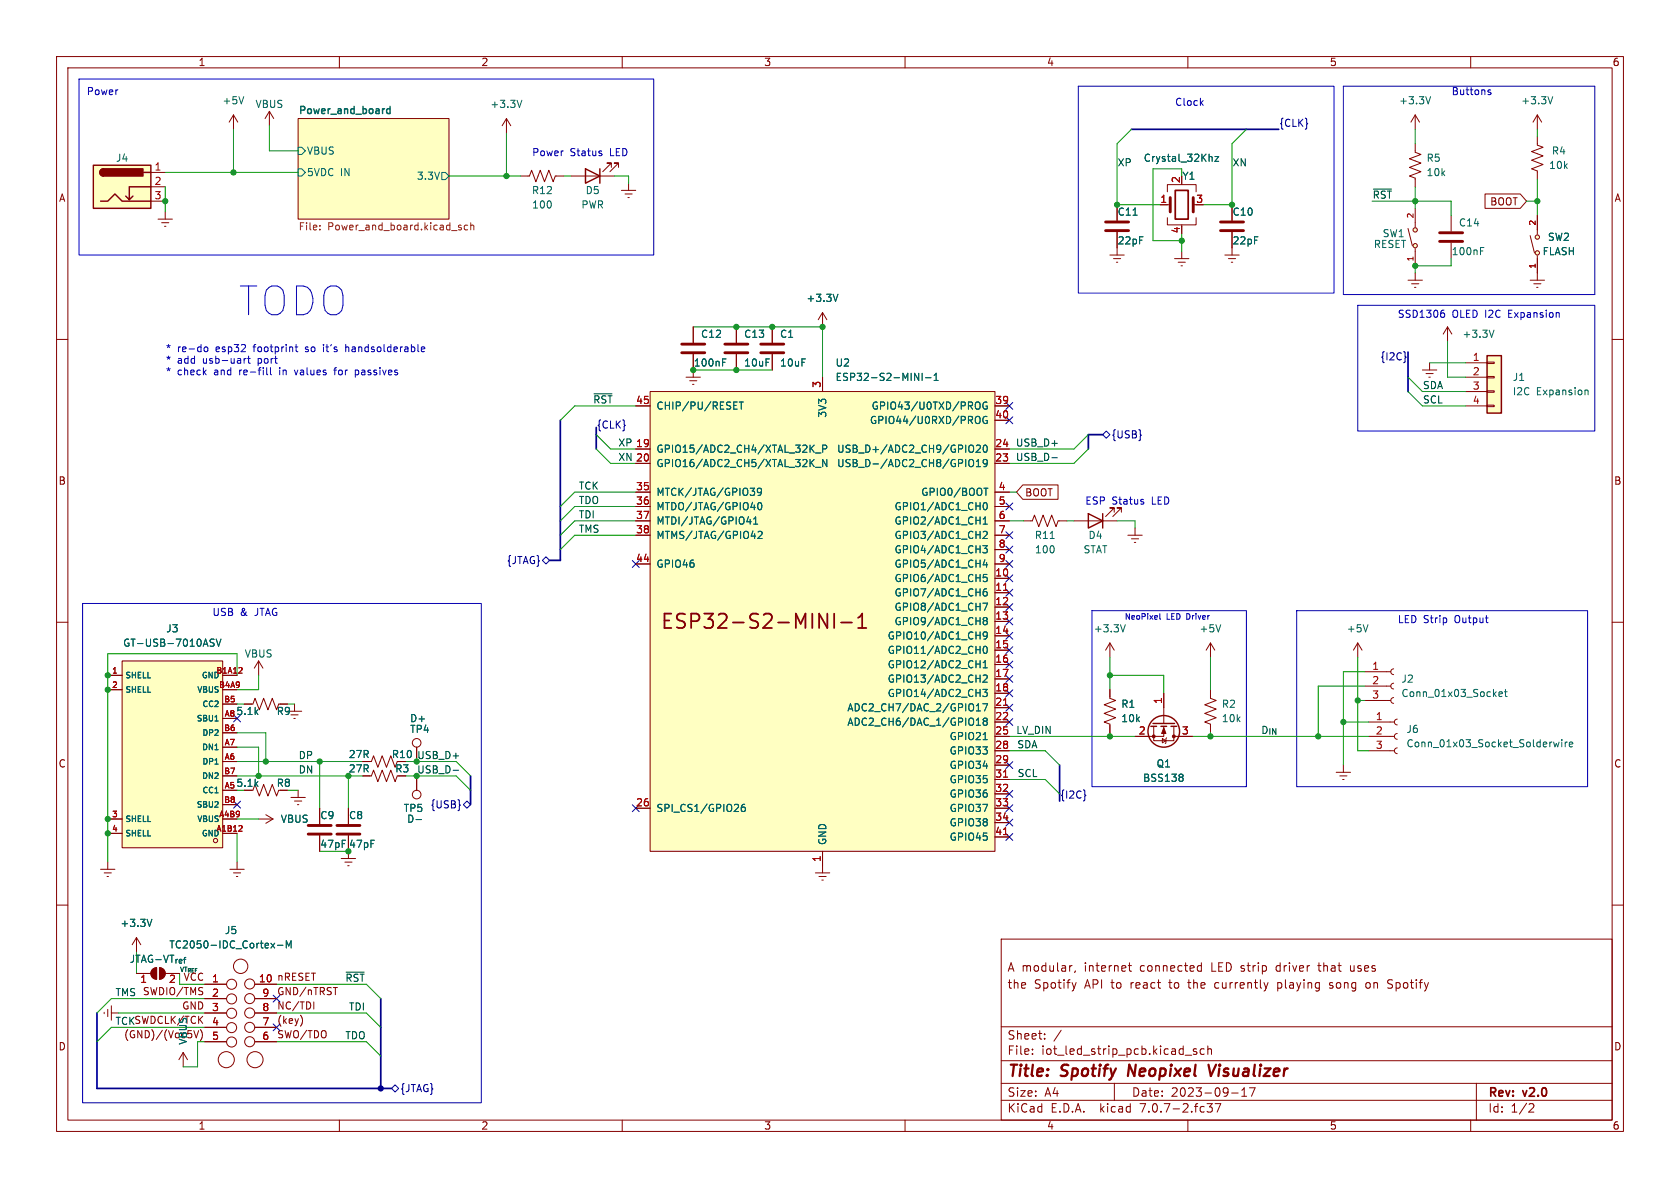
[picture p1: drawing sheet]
<svg xmlns="http://www.w3.org/2000/svg" width="297mm" height="210mm" viewBox="0 0 297 210" stroke-linecap="round" stroke-linejoin="round" font-family="sans-serif">
<defs><g id="words">
<text font-size="7.1" fill="#0000c2" x="41.9" y="56.3">TODO</text>
<text font-size="3.5" fill="#840000" x="116.6" y="111.6">ESP32-S2-MINI-1</text>
<g font-size="2.8" fill="#840000">
<text x="178" y="190.9">Title:</text>
<text x="187.7" y="190.9">Spotify</text>
<text x="200.3" y="190.9">Neopixel</text>
<text x="215.4" y="190.9">Visualizer</text>
</g>
<g font-size="2.1" fill="#840000">
<text x="178" y="172">A modular,</text>
<text x="191.7" y="172">internet</text>
<text x="201.7" y="172">connected</text>
<text x="214.4" y="172">LED strip</text>
<text x="226.2" y="172">driver</text>
<text x="233.8" y="172">that</text>
<text x="239.5" y="172">uses</text>
<text x="178" y="175">the</text>
<text x="182.8" y="175">Spotify</text>
<text x="191.8" y="175">API to</text>
<text x="200.1" y="175">react</text>
<text x="207.1" y="175">to</text>
<text x="210.7" y="175">the</text>
<text x="215.5" y="175">currently</text>
<text x="226.7" y="175">playing</text>
<text x="236.1" y="175">song</text>
<text x="242.6" y="175">on</text>
<text x="246.7" y="175">Spotify</text>
<text x="178" y="184">Sheet:</text>
<text x="178" y="186.7">File:</text>
<text x="184.1" y="186.7">iot_led_strip_pcb.kicad_sch</text>
<text x="178" y="196.9">KiCad</text>
<text x="178" y="194.1">Size:</text>
<text x="184.7" y="194.1">A4</text>
<text x="185.7" y="196.9">E.D.A.</text>
<text x="194.6" y="196.9">kicad</text>
<text x="200" y="194.1">Date:</text>
<text x="201.8" y="196.9">7.0.7-2.fc37</text>
<text x="207" y="194.1">2023-09-17</text>
<text x="263" y="194.3">Rev:</text>
<text x="263" y="196.9">Id:</text>
<text x="267.1" y="196.9">1/2</text>
<text x="269.4" y="194.3">v2.0</text>
</g>
<g font-size="1.8" fill="#840000">
<text x="35" y="11.9">1</text>
<text x="85" y="11.9">2</text>
<text x="135" y="11.9">3</text>
<text x="185" y="11.9">4</text>
<text x="235" y="11.9">5</text>
<text x="285" y="11.9">6</text>
<text x="10.3" y="35.9">A</text>
<text x="285.3" y="35.9">A</text>
<text x="263.3" y="36.5">BOOT</text>
<text x="10.3" y="85.9">B</text>
<text x="181.1" y="87.9">BOOT</text>
<text x="285.3" y="85.9">B</text>
<text x="10.3" y="135.9">C</text>
<text x="69.2" y="134.2">R10</text>
<text x="69.8" y="136.8">R3</text>
<text x="285.3" y="135.9">C</text>
<text x="41.7" y="139.3">5.1k</text>
<text x="48.8" y="139.3">R8</text>
<text x="48.9" y="173.6">nRESET</text>
<text x="32.1" y="178.7">GND</text>
<text x="48.9" y="176.1">GND/nTRST</text>
<text x="48.9" y="178.7">NC/TDI</text>
<text x="10.3" y="185.9">D</text>
<text x="21.8" y="183.8">(GND)/(Vcc5V)</text>
<text x="48.9" y="181.2">(key)</text>
<text x="48.9" y="183.8">SWO/TDO</text>
<text x="285.3" y="185.9">D</text>
<text x="35" y="199.9">1</text>
<text x="85" y="199.9">2</text>
<text x="135" y="199.9">3</text>
<text x="185" y="199.9">4</text>
<text x="235" y="199.9">5</text>
<text x="285" y="199.9">6</text>
</g>
<g font-size="1.8" fill="#0000c2">
<text x="15.2" y="16.9">Power</text>
<text x="256.5" y="16.9">Buttons</text>
<text x="207.6" y="18.8">Clock</text>
<text x="94" y="27.7">Power</text>
<text x="100.8" y="27.7">Status</text>
<text x="107.9" y="27.7">LED</text>
<text x="247" y="56.3">SSD1306</text>
<text x="256.7" y="56.3">OLED I2C</text>
<text x="266.9" y="56.3">Expansion</text>
<text x="29.2" y="62.3">*</text>
<text x="29.2" y="64.4">*</text>
<text x="31.3" y="62.3">re-do</text>
<text x="31.3" y="64.4">add</text>
<text x="36" y="64.4">usb-uart</text>
<text x="38.3" y="62.3">esp32</text>
<text x="45.1" y="62.3">footprint</text>
<text x="45.8" y="64.4">port</text>
<text x="54.5" y="62.3">so</text>
<text x="57.8" y="62.3">it's</text>
<text x="61.9" y="62.3">handsolderable</text>
<text x="29.2" y="66.4">*</text>
<text x="31.3" y="66.4">check</text>
<text x="38" y="66.4">and</text>
<text x="42.6" y="66.4">re-fill</text>
<text x="49.9" y="66.4">in</text>
<text x="52.8" y="66.4">values</text>
<text x="60" y="66.4">for</text>
<text x="63.8" y="66.4">passives</text>
<text x="191.8" y="89.3">ESP</text>
<text x="196.6" y="89.3">Status</text>
<text x="203.7" y="89.3">LED</text>
<text x="37.5" y="109">USB</text>
<text x="42.4" y="109">&amp;</text>
<text x="45.2" y="109">JTAG</text>
<text x="247" y="110.2">LED Strip</text>
<text x="257.3" y="110.2">Output</text>
</g>
<g font-size="1.8" fill="#006464">
<text x="39.2" y="18.6">+5V</text>
<text x="45.1" y="19.3">VBUS</text>
<text x="52.7" y="20.2">Power_and_board</text>
<text x="86.6" y="19.3">+3.3V</text>
<text x="247.2" y="18.6">+3.3V</text>
<text x="268.8" y="18.6">+3.3V</text>
<text x="20.4" y="28.8">J4</text>
<text x="54.2" y="27.5">VBUS</text>
<text x="202.1" y="28.8">Crystal_32Khz</text>
<text x="252.1" y="28.8">R5</text>
<text x="274.2" y="27.5">R4</text>
<text x="54.2" y="31.3">5VDC</text>
<text x="60.2" y="31.3">IN</text>
<text x="73.6" y="32">3.3V</text>
<text x="93.9" y="34.5">R12</text>
<text x="103.4" y="34.5">D5</text>
<text x="208.9" y="32">Y1</text>
<text x="252.1" y="31.3">10k</text>
<text x="273.8" y="30.1">10k</text>
<text x="94" y="37.1">100</text>
<text x="102.7" y="37.1">PWR</text>
<text x="197.5" y="38.3">C11</text>
<text x="217.8" y="38.3">C10</text>
<text x="257.8" y="40.2">C14</text>
<text x="197.5" y="43.4">22pF</text>
<text x="217.8" y="43.4">22pF</text>
<text x="242.8" y="44">RESET</text>
<text x="244.3" y="42.1">SW1</text>
<text x="256.6" y="45.3">100nF</text>
<text x="272.6" y="45.3">FLASH</text>
<text x="273.6" y="42.8">SW2</text>
<text x="142.5" y="53.6">+3.3V</text>
<text x="123.8" y="59.9">C12</text>
<text x="131.5" y="59.9">C13</text>
<text x="137.8" y="59.9">C1</text>
<text x="258.5" y="59.9">+3.3V</text>
<text x="122.6" y="65">100nF</text>
<text x="131.5" y="65">10uF</text>
<text x="137.8" y="65">10uF</text>
<text x="147.6" y="65">U2</text>
<text x="147.6" y="67.5">ESP32-S2-MINI-1</text>
<text x="267.3" y="67.5">J1</text>
<text x="267.3" y="70.1">I2C</text>
<text x="271.6" y="70.1">Expansion</text>
<text x="116" y="72.6">CHIP/PU/RESET</text>
<text x="146.3" y="73.9" transform="rotate(-90 146.3 73.9)">3V3</text>
<text x="153.7" y="75.2">GPIO44/U0RXD/PROG</text>
<text x="154" y="72.6">GPIO43/U0TXD/PROG</text>
<text x="116" y="80.2">GPIO15/ADC2_CH4/XTAL_32K_P</text>
<text x="116" y="82.8">GPIO16/ADC2_CH5/XTAL_32K_N</text>
<text x="147.9" y="82.8">USB_D-/ADC2_CH8/GPIO19</text>
<text x="147.9" y="80.2">USB_D+/ADC2_CH9/GPIO20</text>
<text x="116" y="87.9">MTCK/JTAG/GPIO39</text>
<text x="162.8" y="87.9">GPIO0/BOOT</text>
<text x="116" y="90.4">MTDO/JTAG/GPIO40</text>
<text x="116" y="92.9">MTDI/JTAG/GPIO41</text>
<text x="116" y="95.5">MTMS/JTAG/GPIO42</text>
<text x="158" y="90.4">GPIO1/ADC1_CH0</text>
<text x="158" y="92.9">GPIO2/ADC1_CH1</text>
<text x="158" y="95.5">GPIO3/ADC1_CH2</text>
<text x="182.8" y="95.5">R11</text>
<text x="192.3" y="95.5">D4</text>
<text x="116" y="100.6">GPIO46</text>
<text x="158" y="98">GPIO4/ADC1_CH3</text>
<text x="158" y="100.6">GPIO5/ADC1_CH4</text>
<text x="182.9" y="98">100</text>
<text x="191.5" y="98">STAT</text>
<text x="158" y="103.1">GPIO6/ADC1_CH5</text>
<text x="158" y="105.6">GPIO7/ADC1_CH6</text>
<text x="29.3" y="112">J3</text>
<text x="156.8" y="113.3">GPIO10/ADC1_CH9</text>
<text x="158" y="108.2">GPIO8/ADC1_CH7</text>
<text x="158" y="110.7">GPIO9/ADC1_CH8</text>
<text x="193.3" y="112">+3.3V</text>
<text x="212" y="112">+5V</text>
<text x="238" y="112">+5V</text>
<text x="21.7" y="114.5">GT-USB-7010ASV</text>
<text x="43.2" y="116.4">VBUS</text>
<text x="156.8" y="115.8">GPIO11/ADC2_CH0</text>
<text x="156.8" y="118.3">GPIO12/ADC2_CH1</text>
<text x="149.7" y="126">ADC2_CH7/DAC_2/GPIO17</text>
<text x="156.8" y="120.9">GPIO13/ADC2_CH2</text>
<text x="156.8" y="123.4">GPIO14/ADC2_CH3</text>
<text x="198.1" y="125.3">R1</text>
<text x="215.9" y="125.3">R2</text>
<text x="247.7" y="120.9">J2</text>
<text x="247.7" y="123.4">Conn_01x03_Socket</text>
<text x="41.7" y="126.6">5.1k</text>
<text x="48.8" y="126.6">R9</text>
<text x="72.4" y="129.8">TP4</text>
<text x="72.4" y="127.9">D+</text>
<text x="149.7" y="128.5">ADC2_CH6/DAC_1/GPIO18</text>
<text x="167.8" y="131">GPIO21</text>
<text x="198.1" y="127.9">10k</text>
<text x="215.9" y="127.9">10k</text>
<text x="248.5" y="129.8">J6</text>
<text x="61.6" y="134.2">27R</text>
<text x="61.6" y="136.8">27R</text>
<text x="167.8" y="133.6">GPIO33</text>
<text x="167.8" y="136.1">GPIO34</text>
<text x="204.4" y="135.9">Q1</text>
<text x="248.5" y="132.3">Conn_01x03_Socket_Solderwire</text>
<text x="71.3" y="143.7">TP5</text>
<text x="116" y="143.7">SPI_CS1/GPIO26</text>
<text x="167.8" y="138.7">GPIO35</text>
<text x="167.8" y="141.2">GPIO36</text>
<text x="167.8" y="143.7">GPIO37</text>
<text x="202" y="138.4">BSS138</text>
<text x="49.5" y="145.6">VBUS</text>
<text x="56.5" y="145">C9</text>
<text x="61.6" y="145">C8</text>
<text x="71.9" y="145.6">D-</text>
<text x="146.3" y="149.5" transform="rotate(-90 146.3 149.5)">GND</text>
<text x="167.8" y="146.3">GPIO38</text>
<text x="167.8" y="148.8">GPIO45</text>
<text x="56.5" y="150.1">47pF</text>
<text x="21.2" y="164.1">+3.3V</text>
<text x="29.8" y="167.9">TC2050-IDC_Cortex-M</text>
<text x="39.7" y="165.3">J5</text>
<text x="22.8" y="170.4">JTAG-VT_{ref}</text>
<text x="33.2" y="184.8" transform="rotate(-90 33.2 184.8)">VBUS</text>
</g>
<g font-size="1.8" fill="#000084">
<text x="226.1" y="22.5">{CLK}</text>
<text x="243.9" y="63.8">{I2C}</text>
<text x="105.4" y="75.9">{CLK}</text>
<text x="196.4" y="77.7">{USB}</text>
<text x="89.5" y="99.9">{JTAG}</text>
<text x="76" y="143.1">{USB}</text>
<text x="187.3" y="141.3">{I2C}</text>
<text x="70.7" y="193.3">{JTAG}</text>
</g>
<g font-size="1.8" fill="#0f0f0f">
<text x="197.5" y="29.5">XP</text>
<text x="217.8" y="29.5">XN</text>
<text x="242.6" y="35.2">~{RST}</text>
<text x="104.8" y="71.4">~{RST}</text>
<text x="251.5" y="71.4">SCL</text>
<text x="251.5" y="68.9">SDA</text>
<text x="109.2" y="81.6">XN 20</text>
<text x="109.2" y="79">XP 19</text>
<text x="179.5" y="79">USB_D+</text>
<text x="179.5" y="81.6">USB_D-</text>
<text x="102.2" y="89.2">TDO</text>
<text x="102.2" y="86.6">TCK</text>
<text x="102.2" y="94.3">TMS</text>
<text x="102.2" y="91.7">TDI</text>
<text x="179.6" y="129.8">LV_DIN</text>
<text x="222.9" y="129.8">D_{IN}</text>
<text x="52.7" y="136.8">DN</text>
<text x="52.7" y="134.3">DP</text>
<text x="179.7" y="132.4">SDA</text>
<text x="179.8" y="137.4">SCL</text>
<text x="32.3" y="173.6">VCC</text>
<text x="61" y="173.6">~{RST}</text>
<text x="20.3" y="176.2">TMS SWDIO/TMS</text>
<text x="61.6" y="178.7">TDI</text>
<text x="20.3" y="181.3">TCKSWDCLK/TCK</text>
<text x="61" y="183.8">TDO</text>
</g>
<g font-size="1.8" fill="#a90000">
<text x="27.2" y="30.2">1</text>
<text x="27.2" y="32.8">2</text>
<text x="27.2" y="35.3">3</text>
<text x="205" y="35.9">1</text>
<text x="208.7" y="32.5" transform="rotate(-90 208.7 32.5)">2</text>
<text x="211.4" y="35.9">3</text>
<text x="208.7" y="41.3" transform="rotate(-90 208.7 41.3)">4</text>
<text x="260.3" y="63.9">1</text>
<text x="112.4" y="71.5">45</text>
<text x="145.2" y="68.7" transform="rotate(-90 145.2 68.7)">3</text>
<text x="175.9" y="71.5">39</text>
<text x="260.3" y="66.4">2</text>
<text x="260.3" y="69">3</text>
<text x="260.3" y="71.5">4</text>
<text x="175.9" y="74">40</text>
<text x="112.4" y="79.1">19</text>
<text x="112.4" y="81.7">20</text>
<text x="175.9" y="81.7">23</text>
<text x="175.9" y="79.1">24</text>
<text x="112.4" y="86.7">35</text>
<text x="112.4" y="89.3">36</text>
<text x="176.5" y="86.7">4</text>
<text x="176.5" y="89.3">5</text>
<text x="112.4" y="91.8">37</text>
<text x="112.4" y="94.4">38</text>
<text x="176.5" y="91.8">6</text>
<text x="176.5" y="94.4">7</text>
<text x="112.4" y="99.4">44</text>
<text x="175.9" y="102">10</text>
<text x="176.5" y="96.9">8</text>
<text x="176.5" y="99.4">9</text>
<text x="175.9" y="104.5">11</text>
<text x="175.9" y="107.1">12</text>
<text x="175.9" y="109.6">13</text>
<text x="175.9" y="112.1">14</text>
<text x="175.9" y="114.7">15</text>
<text x="175.9" y="117.2">16</text>
<text x="175.9" y="119.8">17</text>
<text x="242.5" y="118.5">1</text>
<text x="175.9" y="122.3">18</text>
<text x="175.9" y="124.8">21</text>
<text x="205.5" y="124.5" transform="rotate(-90 205.5 124.5)">1</text>
<text x="242.5" y="121">2</text>
<text x="242.5" y="123.6">3</text>
<text x="175.9" y="127.4">22</text>
<text x="175.9" y="129.9">25</text>
<text x="201.2" y="129.9">2</text>
<text x="208.8" y="129.9">3</text>
<text x="243.1" y="127.4">1</text>
<text x="243.1" y="129.9">2</text>
<text x="175.9" y="132.5">28</text>
<text x="175.9" y="135">29</text>
<text x="175.9" y="137.5">31</text>
<text x="243.1" y="132.5">3</text>
<text x="112.4" y="142.6">26</text>
<text x="175.9" y="140.1">32</text>
<text x="175.9" y="142.6">33</text>
<text x="175.9" y="145.2">34</text>
<text x="175.9" y="147.7">41</text>
<text x="145.2" y="152.5" transform="rotate(-90 145.2 152.5)">1</text>
<text x="37.4" y="173.7">1</text>
<text x="45.7" y="173.7">10</text>
<text x="24.7" y="174.1">1</text>
<text x="29.8" y="174.1">2</text>
<text x="37.4" y="176.3">2</text>
<text x="37.4" y="178.8">3</text>
<text x="46.3" y="178.8">8</text>
<text x="46.3" y="176.3">9</text>
<text x="37.4" y="181.4">4</text>
<text x="37.4" y="183.9">5</text>
<text x="46.3" y="183.9">6</text>
<text x="46.3" y="181.4">7</text>
</g>
<g font-size="1.8" fill="#725600">
<text x="52.7" y="41">File:</text>
<text x="57.9" y="41">Power_and_board.kicad_sch</text>
</g>
<g font-size="1.8" fill="#009600">
<text x="73.7" y="136.8">USB_D-</text>
<text x="73.7" y="134.3">USB_D+</text>
<text x="61.6" y="150.1">47pF</text>
</g>
<g font-size="1.4" fill="#a90000">
<text x="249.9" y="38.7" transform="rotate(-90 249.9 38.7)">2</text>
<text x="271.5" y="40" transform="rotate(-90 271.5 40)">2</text>
<text x="249.9" y="46.3" transform="rotate(-90 249.9 46.3)">1</text>
<text x="271.5" y="47.6" transform="rotate(-90 271.5 47.6)">1</text>
<text x="19.7" y="119.1">1</text>
<text x="38.2" y="119.1">B1A12</text>
<text x="19.7" y="121.7">2</text>
<text x="35.6" y="120.1">GND</text>
<text x="38.6" y="121.7">B4A9</text>
<text x="39.5" y="124.2">B5</text>
<text x="39.5" y="129.3">B6</text>
<text x="39.6" y="131.8">A7</text>
<text x="39.6" y="126.7">A8</text>
<text x="39.5" y="136.9">B7</text>
<text x="39.6" y="134.4">A6</text>
<text x="39.5" y="142">B8</text>
<text x="39.6" y="139.4">A5</text>
<text x="19.7" y="144.5">3</text>
<text x="19.7" y="147.1">4</text>
<text x="35.6" y="148">GND</text>
<text x="38.2" y="147.1">A1B12</text>
<text x="38.6" y="144.5">A4B9</text>
</g>
<g font-size="1.4" fill="#0000c2">
<text x="198.8" y="109.6">NeoPixel</text>
<text x="206.3" y="109.6">LED</text>
<text x="210" y="109.6">Driver</text>
</g>
<g font-size="1.4" fill="#006464">
<text x="22.1" y="120.1">SHELL</text>
<text x="22.1" y="122.6">SHELL</text>
<text x="34.7" y="122.6">VBUS</text>
<text x="35.7" y="125.2">CC2</text>
<text x="34.7" y="127.7">SBU1</text>
<text x="35.7" y="130.3">DP2</text>
<text x="35.6" y="132.8">DN1</text>
<text x="35.6" y="137.9">DN2</text>
<text x="35.7" y="135.3">DP1</text>
<text x="34.7" y="143">SBU2</text>
<text x="35.7" y="140.4">CC1</text>
<text x="22.1" y="145.5">SHELL</text>
<text x="22.1" y="148">SHELL</text>
<text x="34.7" y="145.5">VBUS</text>
</g>
<text font-size="1.1" fill="#0f0f0f" x="31.7" y="171.9">VT_{REF}</text>
</g></defs>
<g fill="none" stroke="#840000" stroke-width=".18">
<path d="M10 10h277v190h-277zM12 12h273v186h-273zM47.6 19.7l-.7 1.3M47.6 19.7v2.5M47.6 19.7l.8 1.3M60 10v2M110 10v2M160 10v2M210 10v2M260 10v2M26.7 30.5h2.5M26.7 33h2.5"/>
<path d="M26.7 35.6h2.5M27.9 38.7h2.6M28.6 39.4h1.2M29.2 37.5v1.2M41.3 20.3l-.8 1.3M41.3 20.3v2.6M41.3 20.3l.7 1.3M52.7 21h26.7v17.7h-26.7zM89.5 21l-.7 1.2M89.5 21v2.5M89.5 21l.8 1.2M92.1 31.1h1.5l.4-1 .7 2 .8-2 .8 2 .7-2 .8 2 .4-1h1.5"/>
<path d="M101 31.1h7.6M108.1 29.6v-.8h-.8h.8l-1.5 1.6M109.3 29.6v-.8h-.7h.7l-1.5 1.6M109.9 33.7h2.5M110.5 34.3h1.3M111 34.9h.3M111.1 32.4v1.3M197.5 36.2v2.8M205.1 36.2h1.8M206.4 38.5v1.3h5.1v-1.3M206.4 33.9v-1.3h5.1v1.3M208.9 39.8v.2"/>
<path d="M217.8 36.2v2.8M250.2 25.4v1.5l1 .4-2 .8 2 .7-2 .8 2 .8-2 .7 1 .4v1.5M250.2 20.3l-.8 1.3M250.2 20.3v2.6M250.2 36.8v3.3M250.2 20.3l.8 1.3M256.5 38.1v2.8M262.5 34.3h6.3l1.1 1.3-1.1 1.2h-6.3zM271.8 24.1v1.6l1 .3-2 .8 2 .8-2 .7 2 .8-2 .7 1 .4v1.6M271.8 20.3l-.8 1.3M271.8 20.3v2.6M271.8 38.1v3.3"/>
<path d="M271.8 20.3l.7 1.3M10 60h2M29.1 40h.2M122.6 57.8v2.8M130.2 57.8v2.8M136.5 57.8v2.8M145.4 55.2l-.7 1.3M145.4 55.2v2.6M145.4 55.2l.8 1.3M196.2 45.1h2.6M196.8 45.7h1.3M197.4 46.4h.2"/>
<path d="M197.5 41v4.1M207.6 45.7h2.6M208.3 46.4h1.2M208.8 47h.2M208.9 44.5v1.2M216.5 45.1h2.6M217.2 45.7h1.2M217.7 46.4h.2M217.8 41v4.1M248.9 49.5h2.6M248.9 40.4l.8 3M249.6 50.2h1.2"/>
<path d="M250.1 50.8h.2M250.2 43.9v3.1M250.2 48.3v1.2M255.9 57.8l-.8 1.3M255.9 57.8v2.5M255.9 57.8l.8 1.3M256.5 42.9v2.8M270.5 49.5h2.5M270.5 41.7l.8 3M271.1 50.2h1.3M271.7 50.8h.2M271.8 45.2v4.3"/>
<path d="M285 60h2M112.4 71.8h2.5M112.4 79.4h2.5M114.9 69.2h61v81.3h-61zM121.3 66.7h2.5M121.9 67.3h1.3M122.4 67.9h.3M122.6 62.6v4.1M130.2 62.6v2.8M136.5 62.6v2.8M145.4 66.7v2.5M175.9 71.8h2.5"/>
<path d="M175.9 79.4h2.5M175.9 74.3h2.5M251.5 65.4h2.5M252.1 66h1.3M252.6 66.7h.3M252.7 64.1v1.3M259.1 66.7h3.8M259.1 64.1h3.8M259.1 69.2h3.8M259.1 71.8h3.8M262.9 71.6h1.3v.3h-1.3zM262.9 69.1h1.3v.2h-1.3z"/>
<path d="M262.9 66.5h1.3v.3h-1.3zM262.9 64h1.3v.3h-1.3zM112.4 94.6h2.5M112.4 92.1h2.5M112.4 99.7h2.5M112.4 81.9h2.5M112.4 87h2.5M112.4 89.5h2.5M175.9 94.6h2.5M175.9 92.1h2.5M175.9 99.7h2.5M175.9 81.9h2.5"/>
<path d="M175.9 87h2.5M175.9 89.5h2.5M175.9 97.2h2.5M180.8 85.7h6.2v2.6h-6.2l-1.1-1.3zM181 92.1h1.5l.4-1 .7 2 .8-2 .8 2 .7-2 .8 2 .4-1h1.5M189.9 92.1h7.6M197 90.6v-.8h-.8h.8l-1.5 1.5M198.2 90.6v-.8h-.7h.7l-1.5 1.5M199.4 94.6h2.5M200 95.3h1.3M200.5 95.9h.3M200.7 93.3v1.3"/>
<path d="M10 110h2M19 119.4h2.6M21.6 116.8h17.8v33.1h-17.8zM39.4 119.4h2.5M45.7 116.8l-.7 1.3M45.7 116.8v2.6M45.7 116.8l.8 1.3M175.9 102.2h2.5M175.9 104.8h2.5M175.9 107.3h2.5M175.9 109.9h2.5M175.9 112.4h2.5"/>
<path d="M175.9 114.9h2.5M175.9 117.5h2.5M196.2 113.7v2.5M196.2 113.7l-.7 1.2M196.2 113.7l.8 1.2M214 113.7l-.8 1.2M214 113.7v2.5M214 113.7l.8 1.2M240 113.7l-.7 1.2M240 113.7v2.5M240 113.7l.8 1.2M241.3 118.7h4.6"/>
<path d="M246.4 118.2l-.4 .2-.1 .3 .1 .4 .4 .2M285 110h2M19 121.9h2.6M39.4 134.6h2.5M39.4 124.5h2.5M39.4 127h2.5M39.4 121.9h2.5M39.4 139.7h2.5M39.4 132.1h2.5M39.4 129.5h2.5M39.4 137.2h2.5M43.2 124.5h1.5l.4-1.1 .7 2.1 .8-2.1 .8 2.1 .7-2.1 .8 2.1 .4-1h1.5"/>
<path d="M44.7 139.7l.4-1 .7 2 .8-2 .8 2 .7-2 .8 2 .4-1M50.8 125.7h2.5M51.4 126.4h1.3M51.9 127h.3M52.1 124.5v1.2M52.7 139.7v1.3M64.1 134.6h1.6l.3-1 .8 2 .8-2 .7 2 .8-2 .7 2 .4-1M64.1 137.2h1.6l.3-1.1 .8 2.1 .8-2.1 .7 2.1 .8-2.1 .7 2.1 .4-1M73.7 132.1v2.5M73.7 137.2v2.5M175.9 130.2h2.5M175.9 132.7h2.5"/>
<path d="M175.9 127.6h2.5M175.9 137.8h2.5M175.9 120h2.5M175.9 122.6h2.5M175.9 125.1h2.5M175.9 135.3h2.5M196.2 121.9v1.5l1 .4-2 .8 2 .7-2 .8 2 .8-2 .7 1 .4v1.5M204 128.4v2.5h3.5v-2.5M205.5 130.6l.6 .3-.6 .4zM205.7 128.4v1.8h-5M205.7 122.6v5.3M206.2 130.4l-.1 .2v.7l-.1 .1"/>
<path d="M207.5 130.2h3.3M214 121.9v1.5l1 .4-2 .8 2 .7-2 .8 2 .8-2 .7 1 .4v1.5M236.2 136.5h2.6M236.9 137.2h1.2M237.4 137.8h.2M237.5 135.3v1.2M241.3 123.8h4.6M241.3 121.3h4.6M241.9 130.2h4.6M241.9 132.7h4.6M241.9 127.6h4.6M246.4 123.3l-.4 .2-.1 .3 .1 .4 .4 .1"/>
<path d="M246.4 120.8l-.4 .1-.1 .4 .1 .3 .4 .2M247 132.2l-.3 .1-.2 .4 .2 .4 .3 .1M247 129.7l-.3 .1-.2 .4 .2 .3 .3 .2M247 127.1l-.3 .2-.2 .3 .2 .4 .3 .1M10 160h2M17.8 153.7h2.5M18.4 154.3h1.3M18.9 154.9h.3M19 152.4v1.3M19 144.8h2.6M19 147.3h2.6M39.4 144.8h2.5"/>
<path d="M39.4 142.2h2.5M39.4 147.3h2.5M40.6 153.7h2.6M41.3 154.3h1.2M41.8 154.9h.2M41.9 152.4v1.3M45.7 144.8h2.6M47 144l1.3 .8M48.3 144.8l-1.3 .7M51.4 141h2.6M52.1 141.6h1.2M52.6 142.2h.2"/>
<path d="M56.5 142.9v2.8M56.5 147.7v2.8M60.3 151.8h2.6M61 152.4h1.2M61.5 153h.2M61.6 142.9v2.8M61.6 147.7v4.1M112.4 142.9h2.5M144.1 154.3h2.6M144.8 154.9h1.2M145.3 155.6h.2M145.4 150.5v3.8"/>
<path d="M175.9 142.9h2.5M175.9 140.3h2.5M175.9 145.4h2.5M175.9 148h2.5M285 160h2M18.4 178.9v.3M19 178.4v1.3M19.7 179.1h1.3M19.7 177.8v2.5M24.1 172.1h2.6M24.1 165.7l-.7 1.3M24.1 165.7v2.6"/>
<path d="M24.1 165.7l.8 1.3M27 171.3l.7-.2v2a1.02 1.02 0 0 1-1-.6 1.02 1.02 0 0 1 .3-1.2zM28.2 171.1a1.02 1.02 0 0 1 1 1 1.02 1.02 0 0 1-1 1zM29.2 172.1h2.5M36.2 174h3.8M36.2 176.5h3.8M36.2 179.1h3.8M45.1 174h3.8M45.1 176.5h3.8M45.1 179.1h3.8M53.3 179.7l.2 .6-.2 .9M55.5 177.1v1.3"/>
<path d="M58.9 174.6h.7M177 166h108v32h-108zM189.5 170.7l-.3 .1M190.1 171.6l-.1 .3M190.2 173.7l-.3 1M199.5 170.7h.5M199.7 170.2v1.3l.3 .2M211.8 170.8h.6M211.8 171.6h.6M212.4 170.2v1.5M214.8 173.8v.8M225.9 173.7v1.5"/>
<path d="M225.9 174.6l.4 .1M226.3 173.7l-.4 .1M233 170.7h.5M235 174.6l.5 .1M235.5 173.7l-.4 .1-.1 .1 .1 .2 .4 .1M238.7 170.7v.8l.3 .2M242.1 173.8l-.4-.1-.2 .3v.6l.2 .1 .4-.1M245.5 173.8l.6 .3M245.5 173.3h.7M246.1 174.6l-.6 .1M32.4 186.1l-.8 1.2M32.4 186.1v2.5"/>
<path d="M32.4 186.1l.7 1.2M34.3 182.2l.4 1.3 .4-1.3M35.4 182a1.46 1.46 0 0 1 0 1.9M36.2 181.6h3.8M36.2 184.2h3.8M45.1 181.6h3.8M45.1 184.2h3.8M60 198v2M110 198v2M160 198v2M177 194.5h108M177 191.5h108"/>
<path d="M177 187.5h108M177 181.5h108M182.5 186.3v.1M182.5 185.5v.1M184.7 183.6v.1M184.7 182.8v.1M187.6 182.1l-1.3 2M197 191.5v3M209.5 186.5h1.2M210 198v2M211.5 185.5l-.3-.1-.2 .2v.2l.5 .2v.3h-.5M212.9 185.5l-.4-.1-.3 .3v.4l.1 .2h.6"/>
<path d="M213.4 195.1h.9l-.5 .6 .4 .1v.7l-.2 .1-.5-.1M213.5 185.5l.2-.1 .4 .1 .1 .9M213.5 184.9v1.5M214.8 195.1h1l-.6 1.5M217.7 193.2h1.2M219.5 193.8h.9M219.5 192.7l.5-.4v1.5M220.9 192.3h1l-.7 1.5M260 198v2M261 191.5v6.5M270.5 195.1l.5 .1 .2 .3-1 1.1h1"/>
<circle cx="250.2" cy="40.6" r=".38"/>
<circle cx="250.2" cy="43.4" r=".38"/>
<circle cx="271.8" cy="41.9" r=".38"/>
<circle cx="271.8" cy="44.7" r=".38"/>
<circle cx="73.7" cy="131.3" r=".76"/>
<circle cx="38.1" cy="148.6" r=".38"/>
<circle cx="73.7" cy="140.5" r=".76"/>
<circle cx="40.9" cy="174" r=".89"/>
<circle cx="40.9" cy="179.1" r=".89"/>
<circle cx="40.9" cy="176.6" r=".89"/>
<circle cx="42.5" cy="170.8" r="1.27"/>
<circle cx="44.1" cy="173.9" r=".89"/>
<circle cx="44.1" cy="176.5" r=".89"/>
<circle cx="44.1" cy="179.1" r=".89"/>
<circle cx="40" cy="187.3" r="1.42"/>
<circle cx="40.9" cy="181.7" r=".89"/>
<circle cx="40.9" cy="184.2" r=".89"/>
<circle cx="44.1" cy="181.6" r=".89"/>
<circle cx="44.1" cy="184.1" r=".89"/>
<circle cx="45.1" cy="187.3" r="1.42"/>
</g>
<path d="M199.6 188.2l-.2 2M213.6 188.2l.5 2 .9-2" fill="none" stroke="#840000" stroke-width=".4"/>
<g fill="#ffffc2" stroke="#ffffc2" stroke-width=".18">
<path d="M52.7 21h26.7v17.7h-26.7z"/>
<path d="M16.5 29.2h10.2v7.6h-10.2z"/>
<path d="M21.6 116.8h17.8v33.1h-17.8z"/>
<path d="M262.9 62.9h2.5v10.1h-2.5z"/>
<path d="M114.9 69.2h61v81.3h-61z"/>
<circle cx="38.1" cy="148.6" r=".38"/>
<circle cx="271.8" cy="44.7" r=".38"/>
<circle cx="271.8" cy="41.9" r=".38"/>
<circle cx="250.2" cy="43.4" r=".38"/>
<circle cx="250.2" cy="40.6" r=".38"/>
</g>
<g fill="none" stroke="#006464" stroke-width=".18">
<path d="M43.1 17.1l-.4 1.3M92.3 17.7l-.5 1.3M252.9 17.1l-.4 1.3M274.5 17.1l-.4 1.3M52.7 26h.6l.7 .7-.7 .6h-.6zM52.7 29.8h.6l.7 .7-.7 .6h-.6zM78.1 30.5h.6l.7 .6-.7 .7h-.6zM200.3 38h.7M214.1 27.7l.2 .2v.6M214.8 27.7h.6l-.6 .8h.6M148.1 52l-.4 1.3M261.7 44.4h.5"/>
<path d="M261.7 43.8h.6M264.1 58.4l-.4 1.2M127.7 64h.5M127.7 63.4h.7M129.7 71.7h.4M129.7 72.3h.6M129.7 71.1h.6M130.7 71.1h.7M131 71.1v1.2M143.4 79.2l.5 .8M143.9 78.7l-.7 .7M145.4 79.3h.6l.2-.2-.1-.3-.7-.1v1.3"/>
<path d="M161.7 66l.7 1.3v-1.3M163 66v1.3M163.6 66.8h1M165.1 67.3h.8M165.1 66.3l.4-.3v1.3M171.9 78.7a.9 .9 0 0 1 0 1.2M172.6 78.8l.5-.1 .2 .3-.8 1h.8M172.7 71.1a.43 .43 0 0 1 .6 .4v.4a.43 .43 0 0 1-.6 .4M172.7 73.6a.43 .43 0 0 1 .6 .4v.5a.43 .43 0 0 1-.6 .4M174 78.7h.1a.68 .68 0 0 1 .5 .6 .68 .68 0 0 1-.5 .7 .84 .84 0 0 1-.1-1.3zM174.5 71.1a.59 .59 0 0 0-.8 .6 .59 .59 0 0 0 .8 .6v-.5h-.2M174.5 73.7a.59 .59 0 0 0-.8 .5 .59 .59 0 0 0 .8 .6v-.5h-.2"/>
<path d="M280.3 69h.4l.1 .8M132 92.2h.8M132.6 86.3h.8l-.4 .5M132.6 91.8v.9M132.8 94.8h.8M133.2 92.7h.8M133.2 91.7l.4-.3v1.3M133.3 86.9v.6M134 94l.5-.1 .2 .4-.7 .9h.7M134.1 89l.2-.2a.68 .68 0 0 1 .4 .7 .68 .68 0 0 1-.4 .6l-.2-.1-.1-.4zM134.6 86.8l-.2 .3-.4-.1-.1-.2 .1-.4 .4-.1 .2 .1a.84 .84 0 0 1-.3 1.2h-.3M143.4 81.8l.5 .7"/>
<path d="M143.9 81.2l-.7 .8M144.2 80.1h.9M144.2 82.6h.9M146.2 81.2v1.3l-.8-1.3v1.3M171.5 81.3l.1-.1a.43 .43 0 0 1 .5 .4v.5a.42 .42 0 0 1-.2 .4 .42 .42 0 0 1-.4-.1M172.6 81.6l.4-.4v1.3M172.6 82.5h.7M173.8 96.5h.7l-.4 .4 .4 .2v.5l-.2 .1-.5-.1M173.8 94l.5-.1 .2 .4-.7 .9h.7M173.8 91.7l.4-.3v1.3M173.8 92.7h.7M173.9 86.3h.8"/>
<path d="M174 88.9l.1-.1a.68 .68 0 0 1 .5 .7 .68 .68 0 0 1-.5 .6 .84 .84 0 0 1-.1-1.2zM174.1 98.9l-.3 1h.8M174.3 86.3v1.3M174.4 99.4v.9M174.5 81.8l-.2 .2h-.4l-.1-.2 .1-.5 .4-.1 .2 .1a.84 .84 0 0 1-.3 1.2h-.3M185.7 95.2h.7M37.9 113h-.5l-.3 .2 .2 .3 .5 .3v.3l-.2 .1h-.5M38.2 113l.4 1.2 .5-1.2M172.5 117.4h.8M173.3 116.8v1.3M173.8 106.6h.8l-.5 1.3M173.8 119.4l.5-.1 .2 .4-.7 .9h.7"/>
<path d="M173.8 118.1h.7M173.8 117.1l.4-.3v1.3M174 114.3l.1-.1a.68 .68 0 0 1 .5 .7 .68 .68 0 0 1-.5 .6 .84 .84 0 0 1-.1-1.2zM174.1 109.7l-.3-.2 .3-.3h.2l.2 .2-.2 .3M174.1 109.7l-.3 .3 .1 .3 .2 .1h.3l.1-.2v-.2l-.2-.3M174.1 109.7h.2M174.4 104.1h-.3a.86 .86 0 0 0 0 1.3l.4-.2v-.4l-.2-.2h-.4l-.1 .2M174.5 101.5h-.6l-.1 .6 .2-.1 .4 .1 .1 .2v.4l-.2 .1-.5-.1M174.5 112.2l-.2 .3-.4-.1-.1-.2 .1-.4 .4-.1 .2 .1a.84 .84 0 0 1-.3 1.2h-.3M198.9 110.4l-.4 1.3M215.8 110.4l-.4 1.3M241.8 110.4l-.4 1.3"/>
<path d="M38 127.5h.6M172.6 125.7h.7M172.6 124.8l.4-.4v1.3M172.6 127.3l.4-.4v1.3M172.6 128.2h.7M173.8 121.9h.7l-.4 .4 .4 .2v.5l-.2 .1-.5-.1M173.8 124.4h.8l-.5 1.3M173.8 130.8h.7M174.1 127.5l-.3-.3 .3-.3h.2l.2 .3-.2 .3M174.1 127.5l-.3 .2 .1 .4 .2 .1h.3l.1-.2v-.3l-.2-.2M174.1 127.5h.2M208.9 136.9l.3 .2-.3 .3 .3 .2v.3l-.3 .2"/>
<path d="M265 122.7l.6-.1-.1-.3h-.3l-.2 .2 .1 .6h.4M266 122.3h.4M266.1 121.9v1.1l.3 .1M274.7 131.2l.2 .8 .2-.6 .3 .6 .2-.8M276.1 130.8v.1M276.1 131.2v.8M276.7 131.2v.8M277.1 131.2l-.4 .2M277.4 131.6l.6-.1v-.3h-.4l-.2 .2 .1 .6h.5M73.5 144.9h1M131.7 142.2h-.4a.86 .86 0 0 0 0 1.3l.4-.2 .1-.4-.3-.2h-.3l-.2 .2M26.9 162.5l-.5 1.3"/>
<path d="M47.9 166.7l.7 .9M48.6 166.7l-.7 .9M49 167.1h1M50.6 167.6v-1.3l.4 .9 .5-.9v1.3"/>
</g>
<path d="M68.5 19.3h.5M69 18.8v1.3M68.5 20h.5" fill="none" stroke="#006464" stroke-width=".25"/>
<path d="M56.6 39.9v.1M81.2 39.8l.3 .1M82.7 39.9l-.4-.1-.2 .2 .1 .6h.5M83.2 39.9l.2-.1 .3 .1 .1 .7M83.2 39.4v1.2M56.6 40.5v.1M81.2 40.2l.3 .1 .1 .2-.2 .1h-.2" fill="none" stroke="#725600" stroke-width=".18"/>
<g fill="#840000" stroke="#840000" stroke-width=".18">
<path d="M27 171.3l.7-.2v2a1.02 1.02 0 0 1-1-.6 1.02 1.02 0 0 1 .3-1.2z"/>
<path d="M28.2 171.1a1.02 1.02 0 0 1 1 1 1.02 1.02 0 0 1-1 1z"/>
<path d="M205.7 128.7l.4 1h-.7z"/>
<circle cx="204" cy="130.2" r=".25"/>
<circle cx="207.5" cy="130.2" r=".25"/>
</g>
<g fill="none" stroke="#840000" stroke-width=".51">
<path d="M195.5 39.2h4M206.9 34.9v2.6M210.9 34.9v2.6M215.8 39.2h4M195.5 40.8h4M215.8 40.8h4M254.5 42.7h4.1M254.5 41.1h4.1M120.5 62.4h4.1M120.5 60.8h4.1M128.1 62.4h4.1M128.1 60.8h4.1"/>
<path d="M134.5 62.4h4.1M134.5 60.8h4.1M54.5 147.4h4M54.5 145.9h4M59.6 147.4h4M59.6 145.9h4"/>
</g>
<g fill="none" stroke="#840000" stroke-width=".25">
<path d="M16.5 29.2h10.2v7.6h-10.2zM17.8 35.6h1.2l1.3-1.3 1.3 1.3h5.1M18.3 29.8a.64 .64 0 0 0-.6 .7 .64 .64 0 0 0 .6 .6M23.5 34.7l-.6 .6M25.4 30.5h1.3M26.7 33h-3.8v2.3l-.7-.6M103.5 29.8l2.5 1.3-2.5 1.3zM106 29.8v2.6M262.9 62.9h2.5v10.1h-2.5zM192.4 90.8l2.5 1.3-2.5 1.2zM194.9 90.8v2.5M203.5 128.4h1"/>
<path d="M203.8 127.9h3.8M205.2 128.4h1M207 128.4h1"/>
<circle cx="205.7" cy="129.3" r="2.79"/>
</g>
<g fill="#840000" stroke="#840000" stroke-width=".25">
<path d="M17.8 30l.5-.2v1.3a.63 .63 0 0 1-.6-.4 .63 .63 0 0 1 .1-.7z"/>
<path d="M18.3 29.8h7v1.3h-7z"/>
</g>
<path d="M42.7 118l.1 .4-.6 .6h.6M177.4 104.4h.7M177.4 124.7h.7M177.4 137.4h.7M42.7 146l.1 .4-.6 .5h.6M177.4 147.5h.7" fill="none" stroke="#a90000" stroke-width=".18"/>
<path d="M207.8 33.7h2.3v5h-2.3z" fill="none" stroke="#840000" stroke-width=".3"/>
<path d="M144.8 108.5l1.5 2.5v-2.5M147.5 108.5v2.5M148.7 110h1.9M151.7 111h1.5M151.7 109.2l.7-.7v2.5" fill="none" stroke="#840000" stroke-width=".32"/>
<g fill="none" stroke="#000084" stroke-width=".18">
<path d="M177.8 73.7l1.2 1.2M177.8 71.1l1.2 1.3M179 73.7l-1.2 1.2M179 71.1l-1.2 1.3M194.9 76.8l.7-.6 .6 .6-.6 .7zM248.4 63l.2 .1-.2 .2M95.9 99.1l.6-.7 .7 .7-.7 .6zM111.8 99.1l1.2 1.2M113 99.1l-1.2 1.2M177.8 88.9l1.2 1.2M177.8 99.1l1.2 1.2M177.8 94l1.2 1.2"/>
<path d="M177.8 96.5l1.2 1.3M179 88.9l-1.2 1.2M179 99.1l-1.2 1.2M179 94l-1.2 1.2M179 96.5l-1.2 1.3M177.8 109.2l1.2 1.3M177.8 119.4l1.2 1.2M177.8 104.2l1.2 1.2M177.8 101.6l1.2 1.2M177.8 114.3l1.2 1.2M177.8 111.8l1.2 1.2M177.8 116.9l1.2 1.2"/>
<path d="M177.8 106.7l1.2 1.2M179 109.2l-1.2 1.3M179 119.4l-1.2 1.2M179 104.2l-1.2 1.2M179 101.6l-1.2 1.2M179 114.3l-1.2 1.2M179 111.8l-1.2 1.2M179 116.9l-1.2 1.2M179 106.7l-1.2 1.2M41.3 126.4l1.2 1.2M42.5 126.4l-1.2 1.2M177.8 121.9l1.2 1.3"/>
<path d="M177.8 134.6l1.2 1.3M177.8 139.7l1.2 1.2M177.8 124.5l1.2 1.2M177.8 127l1.2 1.2M179 121.9l-1.2 1.3M179 134.6l-1.2 1.3M179 139.7l-1.2 1.2M179 124.5l-1.2 1.2M179 127l-1.2 1.2M41.3 141.6l1.2 1.2M42.5 141.6l-1.2 1.2M81.3 142.3h.1l-.1 .1"/>
<path d="M82.5 141.6l.7 .6-.7 .7-.6-.7zM111.8 142.3l1.2 1.2M113 142.3l-1.2 1.2M177.8 147.3l1.2 1.3M177.8 142.3l1.2 1.2M177.8 144.8l1.2 1.2M179 147.3l-1.2 1.3M179 142.3l-1.2 1.2M179 144.8l-1.2 1.2M191.8 140.4l.2 .2-.2 .2M48.3 175.9l1.2 1.2M49.5 175.9l-1.2 1.2"/>
<path d="M48.3 181l1.2 1.2M49.5 181l-1.2 1.2M69.2 192.4l.6-.6 .7 .6-.7 .6z"/>
</g>
<path d="M242.8 33.4h3.2M105 69.6h3.2M186 80.9h.9M80.1 136.2h1M61.2 171.9h3.2" fill="none" stroke="#0f0f0f" stroke-width=".18"/>
<g fill="none" stroke="#0000c2" stroke-width=".18">
<path d="M14 14h101.6v31.1h-101.6zM190.6 15.2h45.2v36.6h-45.2zM212.3 18.2l.4 .4M212.7 17.8l-.5 .5M237.5 15.2h44.4v36.9h-44.4zM263.1 16.1l.5 .4-.2 .2h-.3M263.5 15.9h-.3l-.1 .2M106.2 27.1l.2 .2-.2 .2M106.2 26.7h.2M240 54h41.9v22.2h-41.9zM254.9 55.3l.4 .1 .1 .2-.1 .4-.4 .1M255 54.8h.3"/>
<path d="M36.2 61.4l.3-.1 .2 .3v.3l-.2 .3-.3-.1-.1-.2zM43.2 63.4v.8M43.5 63.4l-.3 .2M43.8 63.4h.4M43.9 62.9v1.1l.3 .2M47.2 65v1.1l.1 .2M47.8 65v1.1l.2 .2M52 65.4l.4 .9M52.2 61.3h.5M52.4 60.9v1.1l.3 .2M57.2 60.9v.1M57.2 61.3v.9"/>
<path d="M59 65.4h.5M59.5 65l-.3 .2v1.1M61.1 60.9v1.3M61.5 61.3l-.4 .1M62.8 65.5l.4-.1 .2 .1M62.8 65.4v1.3M63.4 66.1l-.2 .2-.4-.1M74.5 61.4l.4-.1 .2 .3-.6 .1M74.5 62.1h.5M202 88.7l.2 .2-.2 .2M202 88.3h.2M14.6 106.7h70.5v88.2h-70.5z"/>
<path d="M193 108h27.3v31.1h-27.3zM205 108.5v.8l.2 .2M229.2 108h51.5v31.1h-51.5z"/>
</g>
<path d="M200 22.9h26.1M99.1 74.3v24.8h-1.9M105.4 75.6v3.8M194.9 76.8h-2.5v2.6M248.9 62.2v7M83.2 137.2v5M187.3 135.3v5M17.1 179.1v13.3h52.1M67.3 176.5v15.9" fill="none" stroke="#000084" stroke-width=".3"/>
<g fill="none" stroke="#009600" stroke-width=".18">
<path d="M29.2 30.5h23.5M29.2 33v4.5M41.3 22.9v7.6M47.6 22.2v4.5h5.1M79.4 31.1h12.7M89.5 23.5v7.6M99.7 31.1h1.3M108.6 31.1h2.5v1.3M200 22.9l-2.5 2.5v10.8h7.6M208.9 31.1v-1.3h-5.1v12.7h5.1M220.3 22.9l-2.5 2.5v10.8h-5.1M242.6 35.6h13.9v2.5"/>
<path d="M250.2 22.9v2.5M250.2 33v3.8M269.9 35.6h1.9M271.8 22.9v1.2M271.8 31.8v6.3M122.6 57.8h22.8v8.9M208.9 41.3v3.2M256.5 45.7v1.3h-6.3v1.3M105.4 79.4l2.5 2.5h4.5M105.4 76.8l2.5 2.6h4.5M112.4 71.8h-10.8l-2.5 2.5M122.6 65.4h13.9"/>
<path d="M192.4 79.4l-2.5 2.5h-11.5M192.4 76.8l-2.5 2.6h-11.5M248.9 66.7l2.6 2.5h7.6M248.9 69.2l2.6 2.6h7.6M252.7 64.1h6.4M255.9 60.3v6.4h3.2M112.4 94.6h-10.8l-2.5 2.6M112.4 89.5h-10.8l-2.5 2.6M112.4 92.1h-10.8l-2.5 2.5M112.4 87h-10.8l-2.5 2.5M178.4 92.1h2.6M178.4 87h1.3"/>
<path d="M188.6 92.1h1.3M197.5 92.1h3.2v1.2M41.9 119.4v-3.8h-22.9v36.8M45.7 119.4v2.5h-3.8M196.2 116.2v5.7M196.2 119.4h9.5v3.2M214 116.2v5.7M240 116.2v16.5h1.9M241.3 118.7h-3.8v16.6M41.9 132.1h3.8v5.1M41.9 134.6h22.2M41.9 137.2h19.7v5.7"/>
<path d="M41.9 124.5h1.3M41.9 129.5h5.1v5.1M50.8 124.5h1.3M50.8 139.7h1.9M56.5 134.6v8.3M71.8 134.6h8.8l2.6 2.6M71.8 137.2h8.8l2.6 2.5M178.4 130.2h22.3M178.4 137.8h6.4l2.5 2.5M178.4 132.7h6.4l2.5 2.6M196.2 129.5v.7M210.8 130.2h31.1"/>
<path d="M214 129.5v.7M237.5 127.6h4.4M240 123.8h1.3M241.3 121.3h-8.3v8.9M41.9 144.8h3.8M41.9 147.3v5.1M56.5 150.5h5.1M21 179.1h15.2M24.1 168.3v3.8M31.7 172.1v1.9h4.5M36.2 176.5h-16.5l-2.6 2.6M48.9 179.1h15.9l2.5 2.5"/>
<path d="M48.9 174h15.9l2.5 2.5M36.2 184.2h-1.3v4.4h-2.5M36.2 181.6h-16.5l-2.6 2.6M48.9 184.2h15.9l2.5 2.5"/>
</g>
<g fill="#009600" stroke="#009600" stroke-width=".18">
<circle cx="130.2" cy="65.4" r=".46"/>
<circle cx="130.2" cy="57.8" r=".46"/>
<circle cx="145.4" cy="57.8" r=".46"/>
<circle cx="136.5" cy="57.8" r=".46"/>
<circle cx="122.6" cy="65.4" r=".46"/>
<circle cx="47" cy="134.6" r=".46"/>
<circle cx="56.5" cy="134.6" r=".46"/>
<circle cx="19" cy="144.8" r=".46"/>
<circle cx="19" cy="121.9" r=".46"/>
<circle cx="45.7" cy="137.2" r=".46"/>
<circle cx="19" cy="119.4" r=".46"/>
<circle cx="19" cy="147.3" r=".46"/>
<circle cx="41.3" cy="30.5" r=".46"/>
<circle cx="29.2" cy="35.6" r=".46"/>
<circle cx="89.5" cy="31.1" r=".46"/>
<circle cx="61.6" cy="137.2" r=".46"/>
<circle cx="196.2" cy="130.2" r=".46"/>
<circle cx="197.5" cy="36.2" r=".46"/>
<circle cx="208.9" cy="42.5" r=".46"/>
<circle cx="217.8" cy="36.2" r=".46"/>
<circle cx="237.5" cy="127.6" r=".46"/>
<circle cx="233" cy="130.2" r=".46"/>
<circle cx="240" cy="123.8" r=".46"/>
<circle cx="214" cy="130.2" r=".46"/>
<circle cx="196.2" cy="119.4" r=".46"/>
<circle cx="250.2" cy="47" r=".46"/>
<circle cx="250.2" cy="35.6" r=".46"/>
<circle cx="271.8" cy="35.6" r=".46"/>
</g>
<circle cx="67.3" cy="192.4" r=".46" fill="#000084" stroke="#000084" stroke-width=".18"/>
<use href="#words"/>
</svg>
